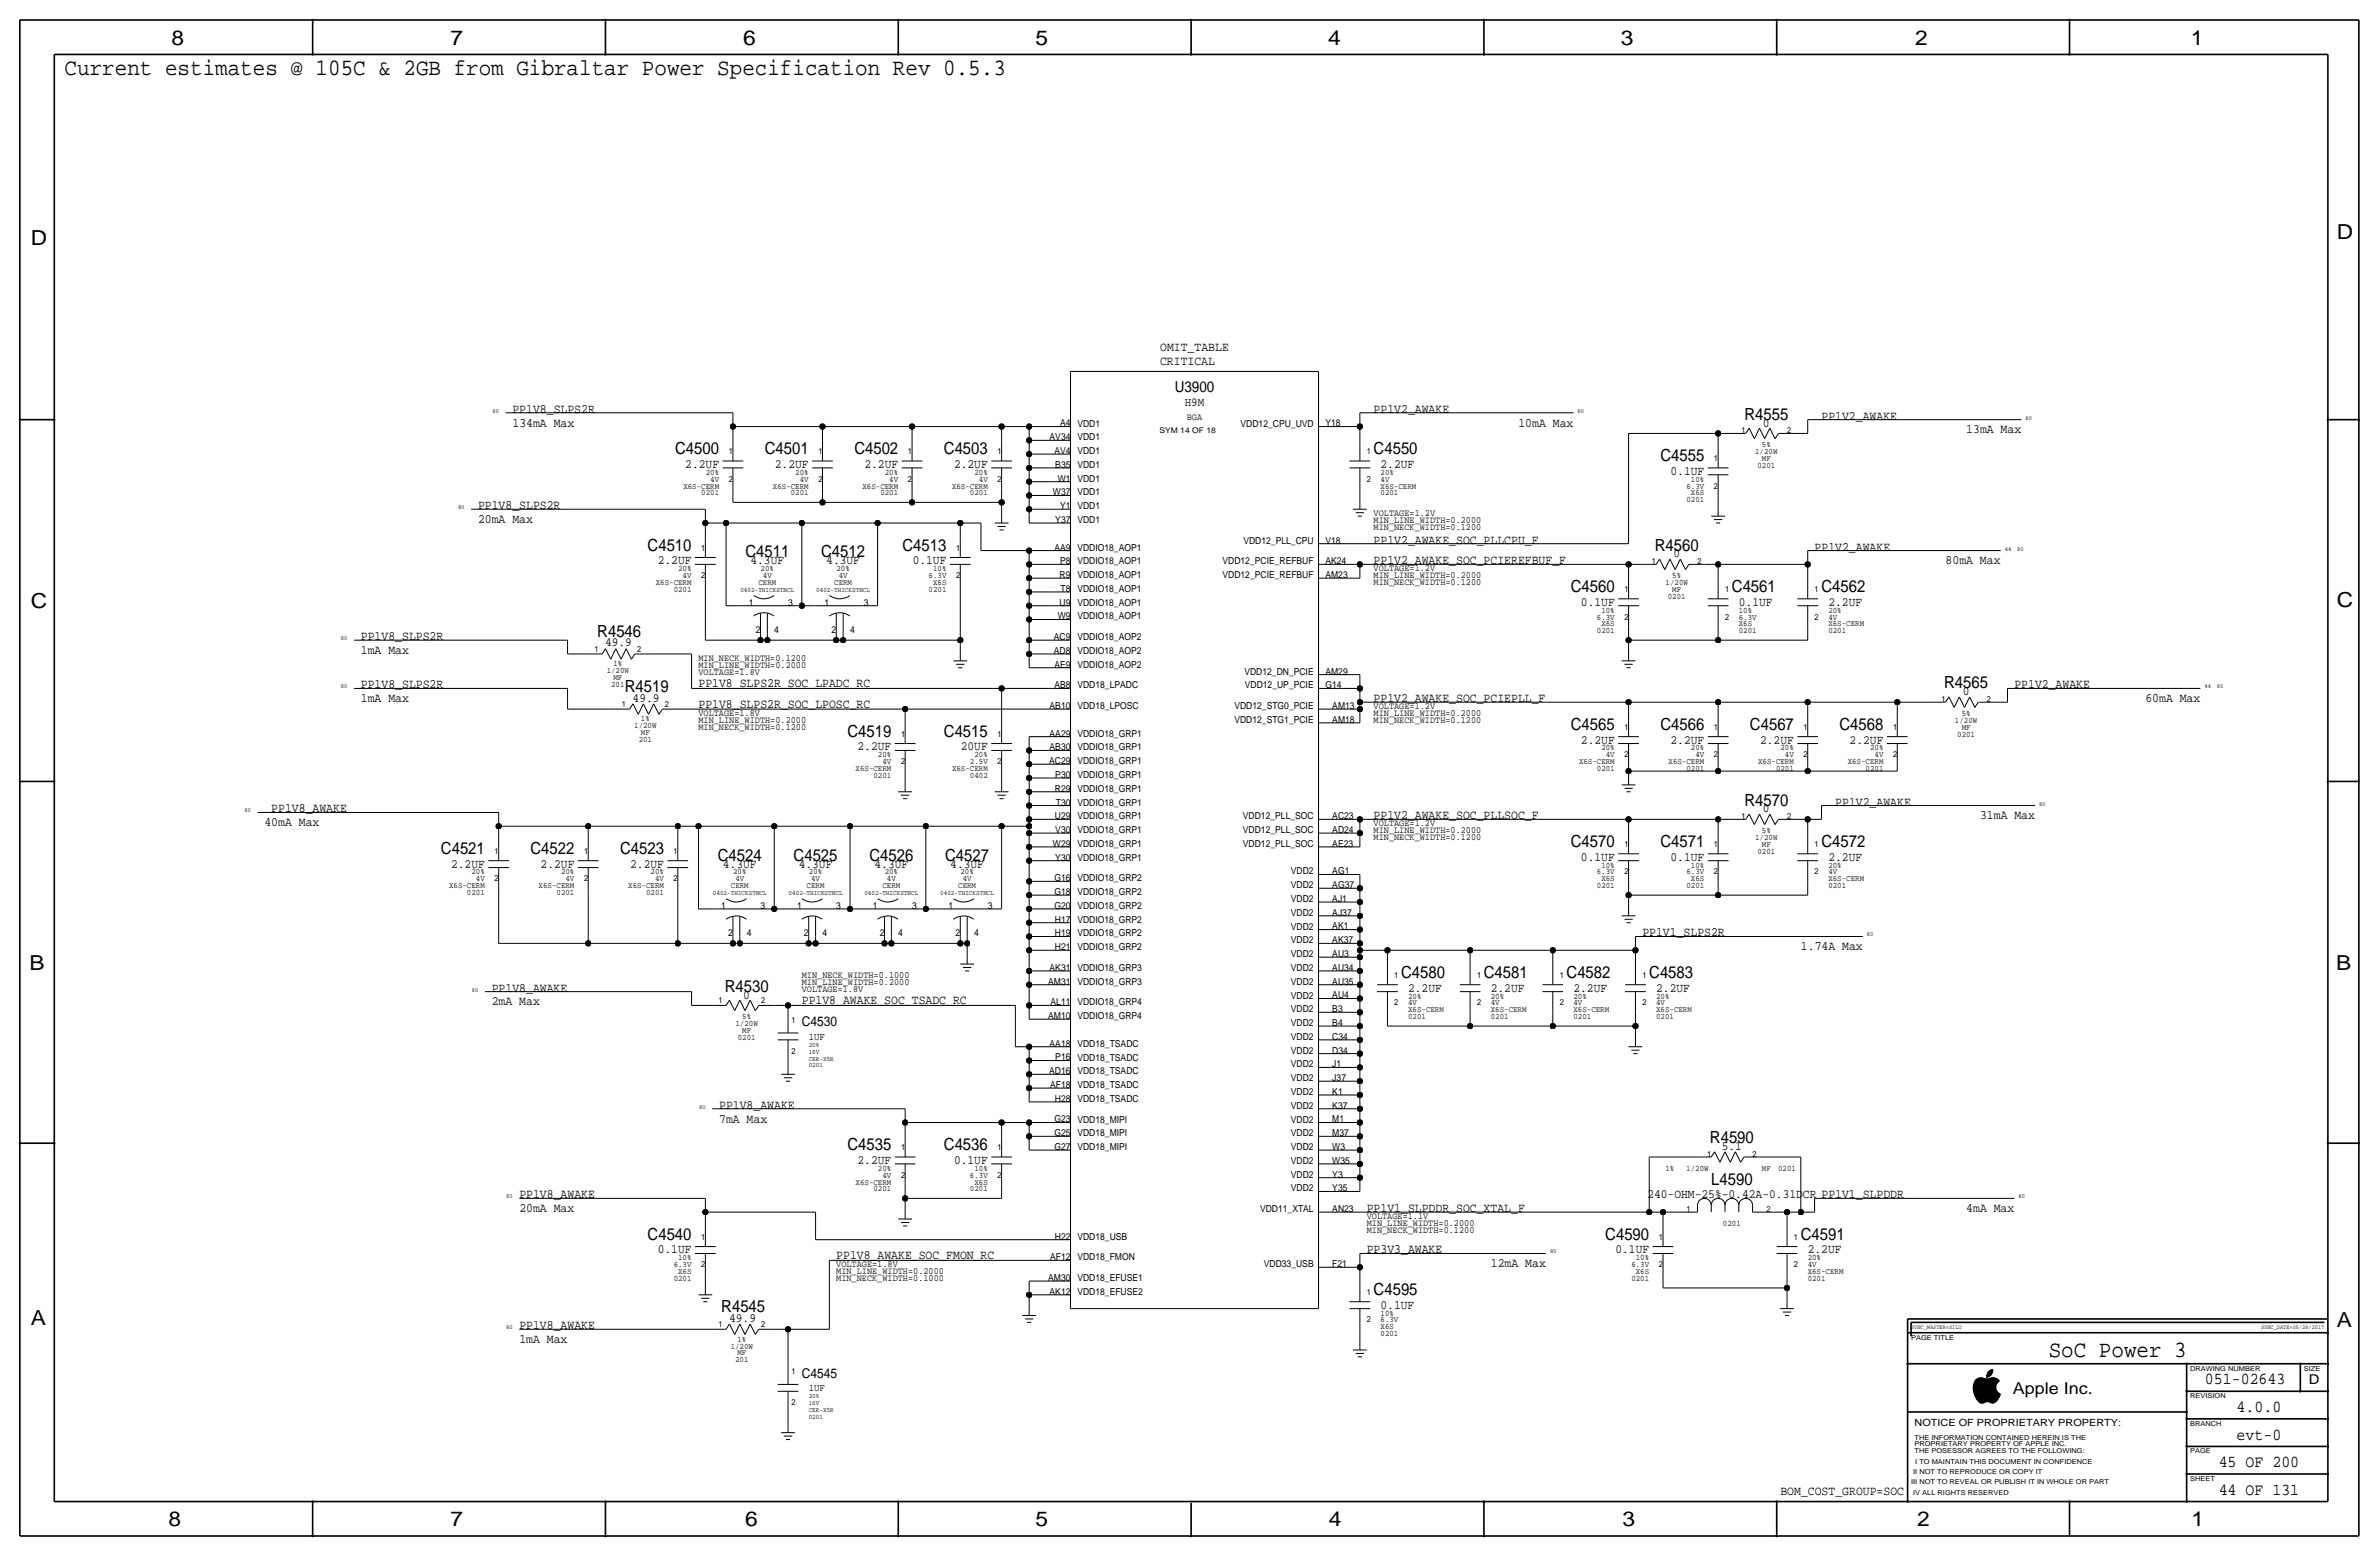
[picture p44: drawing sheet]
<svg xmlns="http://www.w3.org/2000/svg" width="877mm" height="574mm" viewBox="0 0 877 574" stroke-linecap="round" stroke-linejoin="round" font-family="sans-serif">
<defs><g id="words">
<g font-size="8.6">
<text x="23.8" y="27.7">Current estimates @ 105C &amp; 2GB from Gibraltar Power Specification Rev 0.5.3</text>
<text x="755.3" y="500.1">SoC Power 3</text>
</g>
<g font-size="7.6">
<text x="63.2" y="16.5">8</text>
<text x="166.1" y="16.5">7</text>
<text x="274" y="16.5">6</text>
<text x="381.7" y="16.5">5</text>
<text x="489.7" y="16.5">4</text>
<text x="597.6" y="16.5">3</text>
<text x="706.1" y="16.5">2</text>
<text x="807.7" y="16.5">1</text>
<text x="861.5" y="88.1">D</text>
<text x="11.4" y="90.4">D</text>
<text x="11.4" y="224.3">C</text>
<text x="861.5" y="223.8">C</text>
<text x="10.8" y="357.6">B</text>
<text x="861.3" y="357.4">B</text>
<text x="11.3" y="488.4">A</text>
<text x="861.5" y="489.2">A</text>
<text x="62.2" y="562.6">8</text>
<text x="166" y="562.6">7</text>
<text x="274.8" y="562.6">6</text>
<text x="381.7" y="562.6">5</text>
<text x="489.9" y="562.6">4</text>
<text x="598.1" y="562.6">3</text>
<text x="706.8" y="562.6">2</text>
<text x="807.9" y="562.6">1</text>
</g>
<g font-size="6.2">
<text x="643.1" y="154.7">R4555</text>
<text x="248.9" y="167.4">C4500</text>
<text x="281.9" y="167.4">C4501</text>
<text x="315" y="167.4">C4502</text>
<text x="348" y="167.4">C4503</text>
<text x="506.4" y="167.4">C4550</text>
<text x="612.1" y="169.9">C4555</text>
<text x="238.8" y="202.9">C4510</text>
<text x="332.7" y="202.9">C4513</text>
<text x="610.1" y="202.9">R4560</text>
<text x="274.8" y="205.5">C4511</text>
<text x="302.7" y="205.5">C4512</text>
<text x="579.1" y="218.2">C4560</text>
<text x="638.5" y="218.2">C4561</text>
<text x="671.5" y="218.2">C4562</text>
<text x="220.2" y="234.7">R4546</text>
<text x="230.4" y="255">R4519</text>
<text x="716.8" y="253.7">R4565</text>
<text x="579.1" y="269">C4565</text>
<text x="612.1" y="269">C4566</text>
<text x="645.2" y="269">C4567</text>
<text x="678.2" y="269">C4568</text>
<text x="312.4" y="271.5">C4519</text>
<text x="348" y="271.5">C4515</text>
<text x="643.1" y="296.9">R4570</text>
<text x="162.6" y="314.7">C4521</text>
<text x="195.6" y="314.7">C4522</text>
<text x="228.6" y="314.7">C4523</text>
<text x="264.6" y="317.2">C4524</text>
<text x="292.6" y="317.2">C4525</text>
<text x="320.5" y="317.2">C4526</text>
<text x="348.5" y="317.2">C4527</text>
<text x="579.1" y="312.2">C4570</text>
<text x="612.1" y="312.2">C4571</text>
<text x="671.5" y="312.2">C4572</text>
<text x="267.2" y="365.5">R4530</text>
<text x="516.6" y="360.4">C4580</text>
<text x="547.1" y="360.4">C4581</text>
<text x="577.5" y="360.4">C4582</text>
<text x="608" y="360.4">C4583</text>
<text x="312.4" y="423.9">C4535</text>
<text x="348" y="423.9">C4536</text>
<text x="630.4" y="421.4">R4590</text>
<text x="630.9" y="436.6">L4590</text>
<text x="238.8" y="456.9">C4540</text>
<text x="591.8" y="456.9">C4590</text>
<text x="663.9" y="456.9">C4591</text>
<text x="506.4" y="477.3">C4595</text>
<text x="265.9" y="483.6">R4545</text>
<text x="812.9" y="510.3">051-02643</text>
<text x="824.6" y="520.4">4.0.0</text>
<text x="824.6" y="530.6">evt-0</text>
<text x="818" y="540.8">45 OF 200</text>
<text x="818" y="550.9">44 OF 131</text>
</g>
<text font-size="6" x="742.1" y="513.9">Apple Inc.</text>
<text font-size="5.6" x="433.1" y="144.5">U3900</text>
<g font-size="5">
<text x="295.6" y="378.2">C4530</text>
<text x="295.6" y="507.7">C4545</text>
<text x="851.2" y="510.3">D</text>
</g>
<g font-size="4.7">
<text x="427.7" y="129.3">OMIT_TABLE</text>
<text x="427.7" y="134.4">CRITICAL</text>
<text x="188.9" y="152.1">PP1V8_SLPS2R</text>
<text x="506.4" y="152.1">PP1V2_AWAKE</text>
<text x="671.5" y="154.7">PP1V2_AWAKE</text>
<text x="188.9" y="157.2">134mA Max</text>
<text x="559.8" y="157.2">10mA Max</text>
<text x="650" y="157.2">0</text>
<text x="724.9" y="159.8">13mA Max</text>
<text x="252.7" y="172.5">2.2UF</text>
<text x="285.7" y="172.5">2.2UF</text>
<text x="318.7" y="172.5">2.2UF</text>
<text x="351.7" y="172.5">2.2UF</text>
<text x="509" y="172.5">2.2UF</text>
<text x="615.9" y="175">0.1UF</text>
<text x="176.2" y="187.7">PP1V8_SLPS2R</text>
<text x="176.2" y="192.8">20mA Max</text>
<text x="506.4" y="200.4">PP1V2_AWAKE_SOC_PLLCPU_F</text>
<text x="669" y="202.9">PP1V2_AWAKE</text>
<text x="242.5" y="208">2.2UF</text>
<text x="276.7" y="208">4.3UF</text>
<text x="304.6" y="208">4.3UF</text>
<text x="336.5" y="208">0.1UF</text>
<text x="506.4" y="208">PP1V2_AWAKE_SOC_PCIEREFBUF_F</text>
<text x="616.9" y="205.5">0</text>
<text x="717.3" y="208">80mA Max</text>
<text x="582.9" y="223.3">0.1UF</text>
<text x="641" y="223.3">0.1UF</text>
<text x="674.1" y="223.3">2.2UF</text>
<text x="133" y="236">PP1V8_SLPS2R</text>
<text x="223.1" y="238.3">49.9</text>
<text x="133" y="241">1mA Max</text>
<text x="133" y="253.7">PP1V8_SLPS2R</text>
<text x="257.5" y="253.2">PP1V8_SLPS2R_SOC_LPADC_RC</text>
<text x="723.6" y="256.3">0</text>
<text x="742.6" y="253.7">PP1V2_AWAKE</text>
<text x="133" y="258.8">1mA Max</text>
<text x="233.2" y="258.6">49.9</text>
<text x="257.5" y="260.9">PP1V8_SLPS2R_SOC_LPOSC_RC</text>
<text x="506.4" y="258.8">PP1V2_AWAKE_SOC_PCIEPLL_F</text>
<text x="790.9" y="258.8">60mA Max</text>
<text x="582.9" y="274.1">2.2UF</text>
<text x="615.9" y="274.1">2.2UF</text>
<text x="648.9" y="274.1">2.2UF</text>
<text x="681.9" y="274.1">2.2UF</text>
<text x="316.2" y="276.6">2.2UF</text>
<text x="354.2" y="276.6">20UF</text>
<text x="100" y="299.5">PP1V8_AWAKE</text>
<text x="650" y="299.5">0</text>
<text x="676.6" y="296.9">PP1V2_AWAKE</text>
<text x="97.5" y="304.5">40mA Max</text>
<text x="506.4" y="302">PP1V2_AWAKE_SOC_PLLSOC_F</text>
<text x="730" y="302">31mA Max</text>
<text x="582.9" y="317.2">0.1UF</text>
<text x="615.9" y="317.2">0.1UF</text>
<text x="674.1" y="317.2">2.2UF</text>
<text x="166.3" y="319.8">2.2UF</text>
<text x="199.3" y="319.8">2.2UF</text>
<text x="232.3" y="319.8">2.2UF</text>
<text x="266.5" y="319.8">4.3UF</text>
<text x="294.5" y="319.8">4.3UF</text>
<text x="322.4" y="319.8">4.3UF</text>
<text x="350.3" y="319.8">4.3UF</text>
<text x="605.5" y="345.2">PP1V1_SLPS2R</text>
<text x="664" y="350.3">1.74A Max</text>
<text x="181.3" y="365.5">PP1V8_AWAKE</text>
<text x="519.1" y="365.5">2.2UF</text>
<text x="549.6" y="365.5">2.2UF</text>
<text x="580.1" y="365.5">2.2UF</text>
<text x="610.6" y="365.5">2.2UF</text>
<text x="181.3" y="370.6">2mA Max</text>
<text x="274" y="368">0</text>
<text x="295.6" y="370.1">PP1V8_AWAKE_SOC_TSADC_RC</text>
<text x="265.1" y="413.8">7mA Max</text>
<text x="265.1" y="408.7">PP1V8_AWAKE</text>
<text x="634.8" y="423.9">5.1</text>
<text x="316.2" y="429">2.2UF</text>
<text x="351.7" y="429">0.1UF</text>
<text x="191.5" y="441.7">PP1V8_AWAKE</text>
<text x="607.3" y="441.7">240-OHM-25%-0.42A-0.31DCR</text>
<text x="671.5" y="441.7">PP1V1_SLPDDR</text>
<text x="191.5" y="446.8">20mA Max</text>
<text x="503.9" y="446.8">PP1V1_SLPDDR_SOC_XTAL_F</text>
<text x="724.9" y="446.8">4mA Max</text>
<text x="242.5" y="462">0.1UF</text>
<text x="308.3" y="464.1">PP1V8_AWAKE_SOC_FMON_RC</text>
<text x="503.9" y="462">PP3V3_AWAKE</text>
<text x="549.6" y="467.1">12mA Max</text>
<text x="595.6" y="462">0.1UF</text>
<text x="666.4" y="462">2.2UF</text>
<text x="509" y="482.3">0.1UF</text>
<text x="191.5" y="490">PP1V8_AWAKE</text>
<text x="268.8" y="487.2">49.9</text>
<text x="191.5" y="495">1mA Max</text>
<text x="656.4" y="550.9">BOM_COST_GROUP=SOC</text>
</g>
<text font-size="4.5" x="436.8" y="149.6">H9M</text>
<g font-size="3.8">
<text x="298.1" y="383.3">1UF</text>
<text x="298.1" y="512.8">1UF</text>
</g>
<text font-size="3.7" x="705.8" y="525.5">NOTICE OF PROPRIETARY PROPERTY:</text>
<g font-size="3.5">
<text x="437.5" y="154.7">BGA</text>
<text x="390.8" y="157.2">A4</text>
<text x="397.2" y="157.2">VDD1</text>
<text x="457.4" y="157.2">VDD12_CPU_UVD</text>
<text x="488.6" y="157.2">Y18</text>
<text x="387" y="162.2">AV34</text>
<text x="388.7" y="167.3">AV4</text>
<text x="397.2" y="162.3">VDD1</text>
<text x="397.2" y="167.4">VDD1</text>
<text x="389.1" y="172.4">B35</text>
<text x="397.2" y="172.5">VDD1</text>
<text x="389.9" y="177.5">W1</text>
<text x="397.2" y="177.5">VDD1</text>
<text x="388.2" y="182.6">W37</text>
<text x="397.2" y="182.6">VDD1</text>
<text x="390.8" y="187.6">Y1</text>
<text x="397.2" y="187.7">VDD1</text>
<text x="506.4" y="190.2">VOLTAGE=1.2V</text>
<text x="389.1" y="192.7">Y37</text>
<text x="397.2" y="192.8">VDD1</text>
<text x="506.4" y="195.3">MIN_NECK_WIDTH=0.1200</text>
<text x="506.4" y="192.8">MIN_LINE_WIDTH=0.2000</text>
<text x="388.7" y="202.9">AA9</text>
<text x="397.2" y="202.9">VDDIO18_AOP1</text>
<text x="458.4" y="200.4">VDD12_PLL_CPU</text>
<text x="488.6" y="200.4">V18</text>
<text x="390.8" y="208">P8</text>
<text x="397.2" y="208">VDDIO18_AOP1</text>
<text x="450.7" y="208">VDD12_PCIE_REFBUF</text>
<text x="488.6" y="208">AK24</text>
<text x="390.6" y="213.1">R9</text>
<text x="397.2" y="213.1">VDDIO18_AOP1</text>
<text x="450.7" y="213.1">VDD12_PCIE_REFBUF</text>
<text x="488.6" y="213.1">AM23</text>
<text x="506.4" y="215.6">MIN_NECK_WIDTH=0.1200</text>
<text x="506.4" y="210.6">VOLTAGE=1.2V</text>
<text x="506.4" y="213.1">MIN_LINE_WIDTH=0.2000</text>
<text x="391" y="218.2">T8</text>
<text x="397.2" y="218.2">VDDIO18_AOP1</text>
<text x="276.1" y="223.3">1</text>
<text x="290.5" y="223.3">3</text>
<text x="304" y="223.3">1</text>
<text x="318.5" y="223.3">3</text>
<text x="390.6" y="223.2">U9</text>
<text x="397.2" y="223.3">VDDIO18_AOP1</text>
<text x="278.6" y="233.4">2</text>
<text x="285.4" y="233.4">4</text>
<text x="306.6" y="233.4">2</text>
<text x="313.4" y="233.4">4</text>
<text x="389.9" y="228.3">W9</text>
<text x="397.2" y="228.3">VDDIO18_AOP1</text>
<text x="388.5" y="235.9">AC9</text>
<text x="397.2" y="236">VDDIO18_AOP2</text>
<text x="257.5" y="243.6">MIN_NECK_WIDTH=0.1200</text>
<text x="388.5" y="241">AD8</text>
<text x="397.2" y="241">VDDIO18_AOP2</text>
<text x="257.5" y="248.7">VOLTAGE=1.8V</text>
<text x="257.5" y="246.1">MIN_LINE_WIDTH=0.2000</text>
<text x="388.7" y="246.1">AE9</text>
<text x="397.2" y="246.1">VDDIO18_AOP2</text>
<text x="458.8" y="248.7">VDD12_DN_PCIE</text>
<text x="488.6" y="248.6">AM29</text>
<text x="388.7" y="253.7">AB8</text>
<text x="397.2" y="253.7">VDD18_LPADC</text>
<text x="458.9" y="253.7">VDD12_UP_PCIE</text>
<text x="488.6" y="253.7">G14</text>
<text x="257.5" y="263.9">VOLTAGE=1.8V</text>
<text x="387" y="261.3">AB10</text>
<text x="397.2" y="261.4">VDD18_LPOSC</text>
<text x="455.1" y="261.4">VDD12_STG0_PCIE</text>
<text x="491.2" y="261.3">AM13</text>
<text x="506.4" y="263.9">MIN_LINE_WIDTH=0.2000</text>
<text x="506.4" y="261.4">VOLTAGE=1.2V</text>
<text x="257.5" y="266.4">MIN_LINE_WIDTH=0.2000</text>
<text x="257.5" y="269">MIN_NECK_WIDTH=0.1200</text>
<text x="455.1" y="266.4">VDD12_STG1_PCIE</text>
<text x="491.2" y="266.4">AM18</text>
<text x="506.4" y="266.4">MIN_NECK_WIDTH=0.1200</text>
<text x="387" y="271.5">AA29</text>
<text x="397.2" y="271.5">VDDIO18_GRP1</text>
<text x="386.8" y="281.7">AC29</text>
<text x="387" y="276.6">AB30</text>
<text x="397.2" y="276.6">VDDIO18_GRP1</text>
<text x="397.2" y="281.7">VDDIO18_GRP1</text>
<text x="389.1" y="286.8">P30</text>
<text x="397.2" y="286.8">VDDIO18_GRP1</text>
<text x="388.9" y="291.8">R29</text>
<text x="397.2" y="291.9">VDDIO18_GRP1</text>
<text x="389.2" y="296.9">T30</text>
<text x="397.2" y="296.9">VDDIO18_GRP1</text>
<text x="388.9" y="302">U29</text>
<text x="397.2" y="302">VDDIO18_GRP1</text>
<text x="458.2" y="302">VDD12_PLL_SOC</text>
<text x="491.2" y="302">AC23</text>
<text x="506.4" y="304.5">VOLTAGE=1.2V</text>
<text x="389.1" y="307.1">V30</text>
<text x="397.2" y="307.1">VDDIO18_GRP1</text>
<text x="458.2" y="307.1">VDD12_PLL_SOC</text>
<text x="491.2" y="307.1">AD24</text>
<text x="506.4" y="309.6">MIN_NECK_WIDTH=0.1200</text>
<text x="506.4" y="307.1">MIN_LINE_WIDTH=0.2000</text>
<text x="388.2" y="312.2">W29</text>
<text x="389.1" y="317.2">Y30</text>
<text x="397.2" y="312.2">VDDIO18_GRP1</text>
<text x="397.2" y="317.2">VDDIO18_GRP1</text>
<text x="458.2" y="312.2">VDD12_PLL_SOC</text>
<text x="491.2" y="312.1">AE23</text>
<text x="475.9" y="322.3">VDD2</text>
<text x="491.2" y="322.3">AG1</text>
<text x="388.7" y="329.9">G18</text>
<text x="388.7" y="324.9">G16</text>
<text x="397.2" y="324.9">VDDIO18_GRP2</text>
<text x="397.2" y="329.9">VDDIO18_GRP2</text>
<text x="475.9" y="327.4">VDD2</text>
<text x="491.2" y="327.3">AG37</text>
<text x="265.9" y="335">1</text>
<text x="280.4" y="335">3</text>
<text x="293.9" y="335">1</text>
<text x="308.3" y="335">3</text>
<text x="321.8" y="335">1</text>
<text x="336.2" y="335">3</text>
<text x="349.7" y="335">1</text>
<text x="364.2" y="335">3</text>
<text x="388.7" y="335">G20</text>
<text x="397.2" y="335">VDDIO18_GRP2</text>
<text x="475.9" y="332.5">VDD2</text>
<text x="491.2" y="332.4">AJ1</text>
<text x="388.9" y="340.1">H17</text>
<text x="397.2" y="340.1">VDDIO18_GRP2</text>
<text x="475.9" y="337.6">VDD2</text>
<text x="491.2" y="337.5">AJ37</text>
<text x="268.5" y="345.2">2</text>
<text x="275.3" y="345.2">4</text>
<text x="296.4" y="345.2">2</text>
<text x="303.2" y="345.2">4</text>
<text x="324.3" y="345.2">2</text>
<text x="331.2" y="345.2">4</text>
<text x="352.3" y="345.2">2</text>
<text x="359.1" y="345.2">4</text>
<text x="388.9" y="345.2">H19</text>
<text x="397.2" y="345.2">VDDIO18_GRP2</text>
<text x="475.9" y="342.7">VDD2</text>
<text x="475.9" y="347.7">VDD2</text>
<text x="491.2" y="347.7">AK37</text>
<text x="491.2" y="342.6">AK1</text>
<text x="388.9" y="350.3">H21</text>
<text x="397.2" y="350.3">VDDIO18_GRP2</text>
<text x="475.9" y="352.8">VDD2</text>
<text x="491.2" y="352.8">AU3</text>
<text x="387" y="357.9">AK31</text>
<text x="397.2" y="357.9">VDDIO18_GRP3</text>
<text x="475.9" y="357.9">VDD2</text>
<text x="491.2" y="357.8">AU34</text>
<text x="295.6" y="360.4">MIN_NECK_WIDTH=0.1000</text>
<text x="295.6" y="363">MIN_LINE_WIDTH=0.2000</text>
<text x="295.6" y="365.5">VOLTAGE=1.8V</text>
<text x="386.4" y="363">AM31</text>
<text x="397.2" y="363">VDDIO18_GRP3</text>
<text x="475.9" y="363">VDD2</text>
<text x="491.2" y="362.9">AU35</text>
<text x="387.3" y="370.6">AL11</text>
<text x="397.2" y="370.6">VDDIO18_GRP4</text>
<text x="475.9" y="368.1">VDD2</text>
<text x="491.2" y="368">AU4</text>
<text x="386.4" y="375.7">AM10</text>
<text x="397.2" y="375.7">VDDIO18_GRP4</text>
<text x="475.9" y="373.1">VDD2</text>
<text x="491.2" y="373.1">B3</text>
<text x="475.9" y="383.3">VDD2</text>
<text x="475.9" y="378.2">VDD2</text>
<text x="491.2" y="383.2">C34</text>
<text x="491.2" y="378.2">B4</text>
<text x="387" y="385.8">AA18</text>
<text x="397.2" y="385.8">VDD18_TSADC</text>
<text x="475.9" y="388.4">VDD2</text>
<text x="491.2" y="388.3">D34</text>
<text x="386.8" y="396">AD16</text>
<text x="389.1" y="390.9">P16</text>
<text x="397.2" y="396">VDD18_TSADC</text>
<text x="397.2" y="390.9">VDD18_TSADC</text>
<text x="475.9" y="393.5">VDD2</text>
<text x="491.2" y="393.4">J1</text>
<text x="387.1" y="401">AF18</text>
<text x="397.2" y="401.1">VDD18_TSADC</text>
<text x="475.9" y="398.5">VDD2</text>
<text x="491.2" y="398.5">J37</text>
<text x="388.9" y="406.1">H28</text>
<text x="397.2" y="406.2">VDD18_TSADC</text>
<text x="475.9" y="403.6">VDD2</text>
<text x="491.2" y="403.6">K1</text>
<text x="388.7" y="413.7">G23</text>
<text x="397.2" y="413.8">VDD18_MIPI</text>
<text x="475.9" y="413.8">VDD2</text>
<text x="475.9" y="408.7">VDD2</text>
<text x="491.2" y="413.7">M1</text>
<text x="491.2" y="408.6">K37</text>
<text x="388.7" y="418.8">G25</text>
<text x="397.2" y="418.8">VDD18_MIPI</text>
<text x="475.9" y="418.9">VDD2</text>
<text x="491.2" y="418.8">M37</text>
<text x="388.7" y="423.9">G27</text>
<text x="397.2" y="423.9">VDD18_MIPI</text>
<text x="475.9" y="423.9">VDD2</text>
<text x="491.2" y="423.9">W3</text>
<text x="475.9" y="429">VDD2</text>
<text x="491.2" y="429">W35</text>
<text x="475.9" y="434.1">VDD2</text>
<text x="491.2" y="434.1">Y3</text>
<text x="475.9" y="439.2">VDD2</text>
<text x="491.2" y="439.1">Y35</text>
<text x="464.5" y="446.8">VDD11_XTAL</text>
<text x="491.2" y="446.8">AN23</text>
<text x="503.9" y="449.3">VOLTAGE=1.1V</text>
<text x="503.9" y="454.4">MIN_NECK_WIDTH=0.1200</text>
<text x="503.9" y="451.9">MIN_LINE_WIDTH=0.2000</text>
<text x="388.9" y="456.9">H22</text>
<text x="397.2" y="456.9">VDD18_USB</text>
<text x="308.3" y="467.1">VOLTAGE=1.8V</text>
<text x="387.1" y="464.5">AF12</text>
<text x="397.2" y="464.6">VDD18_FMON</text>
<text x="465.9" y="467.1">VDD33_USB</text>
<text x="491.2" y="467.1">F21</text>
<text x="308.3" y="472.2">MIN_NECK_WIDTH=0.1000</text>
<text x="308.3" y="469.6">MIN_LINE_WIDTH=0.2000</text>
<text x="386.4" y="472.2">AM30</text>
<text x="397.2" y="472.2">VDD18_EFUSE1</text>
<text x="387" y="477.2">AK12</text>
<text x="397.2" y="477.3">VDD18_EFUSE2</text>
</g>
<g font-size="3.1">
<text x="642.1" y="159.8">1</text>
<text x="658.8" y="159.8">2</text>
<text x="268.7" y="167.4">1</text>
<text x="301.7" y="167.4">1</text>
<text x="334.7" y="167.4">1</text>
<text x="367.7" y="167.4">1</text>
<text x="503.9" y="167.4">1</text>
<text x="647.1" y="167.4">1/20W</text>
<text x="649.6" y="164.8">5%</text>
<text x="631.9" y="169.9">1</text>
<text x="647.9" y="172.5">0201</text>
<text x="649.6" y="169.9">MF</text>
<text x="260.2" y="175">20%</text>
<text x="261.8" y="177.5">4V</text>
<text x="268.7" y="177.5">2</text>
<text x="293.2" y="175">20%</text>
<text x="294.8" y="177.5">4V</text>
<text x="301.7" y="177.5">2</text>
<text x="326.2" y="175">20%</text>
<text x="327.9" y="177.5">4V</text>
<text x="334.7" y="177.5">2</text>
<text x="359.2" y="175">20%</text>
<text x="360.9" y="177.5">4V</text>
<text x="367.7" y="177.5">2</text>
<text x="503.9" y="177.5">2</text>
<text x="509" y="175">20%</text>
<text x="509" y="177.5">4V</text>
<text x="623.4" y="177.5">10%</text>
<text x="251.9" y="180.1">X6S-CERM</text>
<text x="258.5" y="182.6">0201</text>
<text x="284.9" y="180.1">X6S-CERM</text>
<text x="291.5" y="182.6">0201</text>
<text x="318" y="180.1">X6S-CERM</text>
<text x="324.6" y="182.6">0201</text>
<text x="351" y="180.1">X6S-CERM</text>
<text x="357.6" y="182.6">0201</text>
<text x="509" y="182.6">0201</text>
<text x="509" y="180.1">X6S-CERM</text>
<text x="621.7" y="180.1">6.3V</text>
<text x="621.7" y="185.2">0201</text>
<text x="623.4" y="182.6">X6S</text>
<text x="631.9" y="180.1">2</text>
<text x="258.5" y="202.9">1</text>
<text x="352.5" y="202.9">1</text>
<text x="609" y="208">1</text>
<text x="625.8" y="208">2</text>
<text x="241.8" y="215.6">X6S-CERM</text>
<text x="250" y="210.6">20%</text>
<text x="251.7" y="213.1">4V</text>
<text x="258.5" y="213.1">2</text>
<text x="279.6" y="215.6">CERM</text>
<text x="280.4" y="210.6">20%</text>
<text x="281.3" y="213.1">4V</text>
<text x="307.5" y="215.6">CERM</text>
<text x="308.4" y="210.6">20%</text>
<text x="309.2" y="213.1">4V</text>
<text x="342.3" y="213.1">6.3V</text>
<text x="344" y="215.6">X6S</text>
<text x="344" y="210.6">10%</text>
<text x="352.5" y="213.1">2</text>
<text x="614.1" y="215.6">1/20W</text>
<text x="616.5" y="213.1">5%</text>
<text x="248.4" y="218.2">0201</text>
<text x="342.3" y="218.2">0201</text>
<text x="598.9" y="218.2">1</text>
<text x="614.9" y="220.7">0201</text>
<text x="616.5" y="218.2">MF</text>
<text x="636" y="218.2">1</text>
<text x="669" y="218.2">1</text>
<text x="590.4" y="225.8">10%</text>
<text x="641" y="225.8">10%</text>
<text x="674.1" y="225.8">20%</text>
<text x="588.7" y="228.3">6.3V</text>
<text x="588.7" y="233.4">0201</text>
<text x="590.4" y="230.9">X6S</text>
<text x="598.9" y="228.3">2</text>
<text x="636" y="228.3">2</text>
<text x="641" y="233.4">0201</text>
<text x="641" y="228.3">6.3V</text>
<text x="641" y="230.9">X6S</text>
<text x="669" y="228.3">2</text>
<text x="674.1" y="228.3">4V</text>
<text x="674.1" y="230.9">X6S-CERM</text>
<text x="674.1" y="233.4">0201</text>
<text x="219.1" y="240.3">1</text>
<text x="226.1" y="245.6">1%</text>
<text x="234.9" y="240.3">2</text>
<text x="223.7" y="248.2">1/20W</text>
<text x="226.1" y="250.7">MF</text>
<text x="225.3" y="253.2">201</text>
<text x="229.3" y="260.6">1</text>
<text x="245.1" y="260.6">2</text>
<text x="715.7" y="258.8">1</text>
<text x="723.2" y="263.9">5%</text>
<text x="732.5" y="258.8">2</text>
<text x="233.8" y="268.5">1/20W</text>
<text x="236.3" y="265.9">1%</text>
<text x="598.9" y="269">1</text>
<text x="631.9" y="269">1</text>
<text x="664.9" y="269">1</text>
<text x="697.9" y="269">1</text>
<text x="720.7" y="266.4">1/20W</text>
<text x="723.2" y="269">MF</text>
<text x="235.5" y="273.6">201</text>
<text x="236.3" y="271">MF</text>
<text x="332.2" y="271.5">1</text>
<text x="367.7" y="271.5">1</text>
<text x="721.6" y="271.5">0201</text>
<text x="323.7" y="279.1">20%</text>
<text x="325.3" y="281.7">4V</text>
<text x="332.2" y="281.7">2</text>
<text x="357.6" y="281.7">2.5V</text>
<text x="359.2" y="279.1">20%</text>
<text x="367.7" y="281.7">2</text>
<text x="582.1" y="281.7">X6S-CERM</text>
<text x="590.4" y="276.6">20%</text>
<text x="592" y="279.1">4V</text>
<text x="598.9" y="279.1">2</text>
<text x="615.1" y="281.7">X6S-CERM</text>
<text x="623.4" y="276.6">20%</text>
<text x="625" y="279.1">4V</text>
<text x="631.9" y="279.1">2</text>
<text x="648.2" y="281.7">X6S-CERM</text>
<text x="656.4" y="276.6">20%</text>
<text x="658.1" y="279.1">4V</text>
<text x="664.9" y="279.1">2</text>
<text x="681.2" y="281.7">X6S-CERM</text>
<text x="689.4" y="276.6">20%</text>
<text x="691.1" y="279.1">4V</text>
<text x="697.9" y="279.1">2</text>
<text x="315.4" y="284.2">X6S-CERM</text>
<text x="322" y="286.8">0201</text>
<text x="351" y="284.2">X6S-CERM</text>
<text x="357.6" y="286.8">0402</text>
<text x="588.7" y="284.2">0201</text>
<text x="621.7" y="284.2">0201</text>
<text x="654.8" y="284.2">0201</text>
<text x="687.8" y="284.2">0201</text>
<text x="642.1" y="302">1</text>
<text x="658.8" y="302">2</text>
<text x="647.1" y="309.6">1/20W</text>
<text x="649.6" y="307.1">5%</text>
<text x="182.3" y="314.7">1</text>
<text x="215.3" y="314.7">1</text>
<text x="248.4" y="314.7">1</text>
<text x="598.9" y="312.2">1</text>
<text x="631.9" y="312.2">1</text>
<text x="647.9" y="314.7">0201</text>
<text x="649.6" y="312.2">MF</text>
<text x="669" y="312.2">1</text>
<text x="173.8" y="322.3">20%</text>
<text x="206.8" y="322.3">20%</text>
<text x="239.9" y="322.3">20%</text>
<text x="270.3" y="322.3">20%</text>
<text x="298.2" y="322.3">20%</text>
<text x="326.2" y="322.3">20%</text>
<text x="354.1" y="322.3">20%</text>
<text x="588.7" y="322.3">6.3V</text>
<text x="590.4" y="319.8">10%</text>
<text x="598.9" y="322.3">2</text>
<text x="621.7" y="322.3">6.3V</text>
<text x="623.4" y="319.8">10%</text>
<text x="631.9" y="322.3">2</text>
<text x="669" y="322.3">2</text>
<text x="674.1" y="322.3">4V</text>
<text x="674.1" y="319.8">20%</text>
<text x="165.6" y="327.4">X6S-CERM</text>
<text x="172.2" y="329.9">0201</text>
<text x="175.5" y="324.9">4V</text>
<text x="182.3" y="324.9">2</text>
<text x="198.6" y="327.4">X6S-CERM</text>
<text x="205.2" y="329.9">0201</text>
<text x="208.5" y="324.9">4V</text>
<text x="215.3" y="324.9">2</text>
<text x="231.6" y="327.4">X6S-CERM</text>
<text x="238.2" y="329.9">0201</text>
<text x="241.5" y="324.9">4V</text>
<text x="248.4" y="324.9">2</text>
<text x="269.4" y="327.4">CERM</text>
<text x="271.1" y="324.9">4V</text>
<text x="297.4" y="327.4">CERM</text>
<text x="299" y="324.9">4V</text>
<text x="325.3" y="327.4">CERM</text>
<text x="327" y="324.9">4V</text>
<text x="353.3" y="327.4">CERM</text>
<text x="354.9" y="324.9">4V</text>
<text x="588.7" y="327.4">0201</text>
<text x="590.4" y="324.9">X6S</text>
<text x="621.7" y="327.4">0201</text>
<text x="623.4" y="324.9">X6S</text>
<text x="674.1" y="327.4">0201</text>
<text x="674.1" y="324.9">X6S-CERM</text>
<text x="514" y="360.4">1</text>
<text x="544.5" y="360.4">1</text>
<text x="575" y="360.4">1</text>
<text x="605.5" y="360.4">1</text>
<text x="264.9" y="369.8">1</text>
<text x="280.6" y="369.8">2</text>
<text x="514" y="370.6">2</text>
<text x="519.1" y="370.6">4V</text>
<text x="519.1" y="368">20%</text>
<text x="544.5" y="370.6">2</text>
<text x="549.6" y="370.6">4V</text>
<text x="549.6" y="368">20%</text>
<text x="575" y="370.6">2</text>
<text x="580.1" y="368">20%</text>
<text x="580.1" y="370.6">4V</text>
<text x="605.5" y="370.6">2</text>
<text x="610.6" y="368">20%</text>
<text x="610.6" y="370.6">4V</text>
<text x="273.6" y="375.7">5%</text>
<text x="291.8" y="376.9">1</text>
<text x="519.1" y="375.7">0201</text>
<text x="519.1" y="373.1">X6S-CERM</text>
<text x="549.6" y="375.7">0201</text>
<text x="549.6" y="373.1">X6S-CERM</text>
<text x="580.1" y="375.7">0201</text>
<text x="580.1" y="373.1">X6S-CERM</text>
<text x="610.6" y="373.1">X6S-CERM</text>
<text x="610.6" y="375.7">0201</text>
<text x="271.2" y="378.2">1/20W</text>
<text x="272" y="383.3">0201</text>
<text x="273.6" y="380.7">MF</text>
<text x="291.8" y="388.4">2</text>
<text x="332.2" y="423.9">1</text>
<text x="367.7" y="423.9">1</text>
<text x="323.7" y="431.5">20%</text>
<text x="359.2" y="431.5">10%</text>
<text x="614" y="431.5">1%</text>
<text x="621.7" y="431.5">1/20W</text>
<text x="629.4" y="426.5">1</text>
<text x="646.1" y="426.5">2</text>
<text x="649.6" y="431.5">MF</text>
<text x="655.5" y="431.5">0201</text>
<text x="315.4" y="436.6">X6S-CERM</text>
<text x="325.3" y="434.1">4V</text>
<text x="332.2" y="434.1">2</text>
<text x="357.6" y="434.1">6.3V</text>
<text x="359.2" y="436.6">X6S</text>
<text x="367.7" y="434.1">2</text>
<text x="322" y="439.2">0201</text>
<text x="357.6" y="439.2">0201</text>
<text x="621.7" y="446.8">1</text>
<text x="651.2" y="446.8">2</text>
<text x="635.2" y="451.9">0201</text>
<text x="258.5" y="456.9">1</text>
<text x="611.6" y="456.9">1</text>
<text x="661.4" y="456.9">1</text>
<text x="248.4" y="467.1">6.3V</text>
<text x="250" y="464.6">10%</text>
<text x="258.5" y="467.1">2</text>
<text x="601.4" y="467.1">6.3V</text>
<text x="603.1" y="464.6">10%</text>
<text x="611.6" y="467.1">2</text>
<text x="661.4" y="467.1">2</text>
<text x="666.4" y="467.1">4V</text>
<text x="666.4" y="464.6">20%</text>
<text x="248.4" y="472.2">0201</text>
<text x="250" y="469.6">X6S</text>
<text x="601.4" y="472.2">0201</text>
<text x="603.1" y="469.6">X6S</text>
<text x="666.4" y="469.6">X6S-CERM</text>
<text x="666.4" y="472.2">0201</text>
<text x="503.9" y="477.3">1</text>
<text x="509" y="484.9">10%</text>
<text x="264.9" y="489.2">1</text>
<text x="280.6" y="489.2">2</text>
<text x="503.9" y="487.4">2</text>
<text x="509" y="487.4">6.3V</text>
<text x="509" y="490">X6S</text>
<text x="269.4" y="497.1">1/20W</text>
<text x="271.9" y="494.5">1%</text>
<text x="509" y="492.5">0201</text>
<text x="271" y="502.2">201</text>
<text x="271.9" y="499.6">MF</text>
<text x="291.8" y="506.5">1</text>
<text x="291.8" y="517.9">2</text>
</g>
<text font-size="2.9" x="427.4" y="159.8">SYM 14 OF 18</text>
<g font-size="2.5">
<text x="272.9" y="218.2">0402-THICKSTNCL</text>
<text x="300.9" y="218.2">0402-THICKSTNCL</text>
<text x="262.8" y="329.9">0402-THICKSTNCL</text>
<text x="290.7" y="329.9">0402-THICKSTNCL</text>
<text x="318.7" y="329.9">0402-THICKSTNCL</text>
<text x="346.6" y="329.9">0402-THICKSTNCL</text>
<text x="298.1" y="385.8">20%</text>
<text x="298.1" y="388.4">16V</text>
<text x="298.1" y="390.9">CER-X5R</text>
<text x="298.1" y="393.4">0201</text>
<text x="704.5" y="493.8">PAGE TITLE</text>
<text x="807.4" y="505.2">DRAWING NUMBER</text>
<text x="849.3" y="505.2">SIZE</text>
<text x="298.1" y="515.4">20%</text>
<text x="807.4" y="515.4">REVISION</text>
<text x="298.1" y="520.4">CER-X5R</text>
<text x="298.1" y="517.9">16V</text>
<text x="298.1" y="523">0201</text>
<text x="807.4" y="525.5">BRANCH</text>
<text x="705.8" y="533.1">PROPRIETARY PROPERTY OF APPLE INC.</text>
<text x="705.8" y="530.6">THE INFORMATION CONTAINED HEREIN IS THE</text>
<text x="705.8" y="535.7">THE POSESSOR AGREES TO THE FOLLOWING:</text>
<text x="706.1" y="539.5">I TO MAINTAIN THIS DOCUMENT IN CONFIDENCE</text>
<text x="807.4" y="535.7">PAGE</text>
<text x="705.3" y="543.3">II NOT TO REPRODUCE OR COPY IT</text>
<text x="807.4" y="545.8">SHEET</text>
<text x="704.5" y="547.1">III NOT TO REVEAL OR PUBLISH IT IN WHOLE OR PART</text>
<text x="705.3" y="550.9">IV ALL RIGHTS RESERVED</text>
</g>
<g font-size="2.3">
<text x="181.6" y="152.1">80</text>
<text x="581.6" y="152.1">80</text>
<text x="746.7" y="154.7">80</text>
<text x="168.9" y="187.7">80</text>
<text x="739.1" y="202.9">44</text>
<text x="743.7" y="202.9">80</text>
<text x="125.7" y="236">80</text>
<text x="125.7" y="253.7">80</text>
<text x="812.7" y="253.7">44</text>
<text x="817.3" y="253.7">80</text>
<text x="90.1" y="299.5">80</text>
<text x="751.8" y="296.9">80</text>
<text x="688.3" y="345.2">80</text>
<text x="173.9" y="365.5">80</text>
<text x="257.8" y="408.7">80</text>
<text x="186.6" y="441.7">80</text>
<text x="744.2" y="441.7">80</text>
<text x="571.4" y="462">80</text>
<text x="186.6" y="490">80</text>
</g>
<g font-size="2.2">
<text x="704.5" y="490">SYNC_MASTER=SILU</text>
<text x="833.6" y="490">SYNC_DATE=05/26/2017</text>
</g>
</g></defs>
<g fill="none" stroke="#000" stroke-width=".37">
<path d="M394.7 136.9h91.4zM394.7 136.9v345.4zM486.1 136.9v345.4zM186.4 152.1h83.8zM270.2 152.1v5.1zM270.2 157.2h33zM270.2 157.2v5.1zM303.2 157.2h33zM303.2 157.2v5.1zM336.2 157.2h33.1zM336.2 157.2v5.1zM369.3 157.2h10.1z"/>
<path d="M369.3 157.2v5.1zM379.4 157.2h7.6zM379.4 157.2v5.1zM387 157.2h7.7zM486.1 157.2h7.6zM493.7 157.2h7.6zM501.3 152.1h78.8zM501.3 152.1v5.1zM501.3 157.2v5.1zM600.4 159.8h33zM600.4 159.8v40.6zM633.4 159.8h5.1z"/>
<path d="M633.4 159.8v5zM638.5 159.8h5.1zM644.9 157.8l1.9 3.9zM644.9 157.8l-1.3 2zM648.7 157.8l-1.9 3.9zM648.7 157.8l1.9 3.9zM652.5 157.8l-1.9 3.9zM652.5 157.8l1.9 3.9zM655.7 159.8h5.7zM655.7 159.8l-1.3 1.9zM661.4 159.8h5zM666.4 154.7h78.8z"/>
<path d="M666.4 154.7v5.1zM266.4 172.5h7.6zM266.4 169.9h7.6zM270.2 162.3v7.6zM270.2 172.5v7.6zM299.4 169.9h7.6zM299.4 172.5h7.6zM303.2 162.3v7.6zM303.2 172.5v7.6zM332.4 169.9h7.7zM332.4 172.5h7.7zM336.2 162.3v7.6z"/>
<path d="M336.2 172.5v7.6zM365.5 169.9h7.6zM365.5 172.5h7.6zM369.3 162.3v7.6zM369.3 172.5v7.6zM379.4 162.3h7.6zM379.4 167.4h7.6zM379.4 172.5h7.6zM379.4 162.3v5.1zM379.4 167.4v5.1zM379.4 172.5v5zM379.4 177.5h7.6z"/>
<path d="M379.4 177.5v5.1zM387 177.5h7.7zM387 162.3h7.7zM387 167.4h7.7zM387 172.5h7.7zM497.5 172.5h7.7zM497.5 169.9h7.7zM501.3 162.3v7.6zM501.3 172.5v7.6zM629.6 175h7.6zM629.6 172.5h7.6zM633.4 164.8v7.7z"/>
<path d="M633.4 175v7.6zM173.7 187.7h86.3zM260 187.7v5.1zM260 192.8v5.1zM260 192.8h7.7zM260 197.9v7.6zM267.7 192.8h27.9zM267.7 192.8v30.5zM270.2 180.1v5.1zM270.2 185.2h33zM295.6 192.8v30.5zM295.6 192.8h27.9z"/>
<path d="M303.2 185.2h33zM303.2 180.1v5.1zM323.5 192.8v30.5zM323.5 192.8h30.5zM336.2 185.2h33.1zM336.2 180.1v5.1zM354 192.8h7.6zM354 192.8v5.1zM354 197.9v7.6zM361.6 192.8v10.1zM366.7 192.8h5.1zM367.7 194.1h3.1z"/>
<path d="M368.5 195.3h1.5zM369.3 180.1v5.1zM369.3 185.2v5zM369.3 190.2v2.6zM379.4 182.6h7.6zM379.4 187.7h7.6zM379.4 192.8h7.6zM379.4 182.6v5.1zM379.4 187.7v5.1zM387 182.6h7.7zM387 187.7h7.7zM387 192.8h7.7z"/>
<path d="M498.8 187.7h5.1zM499.8 189h3.1zM500.6 190.2h1.5zM501.3 180.1v5.1zM501.3 185.2v2.5zM630.9 190.2h5.1zM631.9 191.5h3zM632.7 192.8h1.5zM633.4 182.6v5.1zM633.4 187.7v2.5zM256.2 205.5h7.7zM256.2 208h7.7z"/>
<path d="M260 215.6v20.4zM260 208v7.6zM277.9 219.5a6.4 6.4 0 0 0 7.5 0M305.8 219.5a6.4 6.4 0 0 0 7.5 0M350.2 205.5h7.6zM350.2 208h7.6zM354 215.6v20.4zM354 208v7.6zM361.6 202.9h17.8zM379.4 202.9h7.6zM379.4 202.9v5.1zM379.4 208h7.6z"/>
<path d="M379.4 208v5.1zM379.4 213.1h7.6zM379.4 213.1v5.1zM379.4 218.2h7.6zM379.4 218.2v5.1zM387 213.1h7.7zM387 208h7.7zM387 202.9h7.7zM387 218.2h7.7zM486.1 213.1h7.6zM486.1 200.4h7.6zM486.1 208h7.6z"/>
<path d="M493.7 200.4h106.7zM493.7 213.1h7.6zM493.7 208h7.6zM501.3 208v5.1zM501.3 208h99.1zM600.4 208v5.1zM600.4 213.1v7.6zM600.4 208h5.1zM605.5 208h5.1zM611.8 206.1l-1.2 1.9zM611.8 206.1l2 3.9zM615.6 206.1l-1.8 3.9z"/>
<path d="M615.6 206.1l2 3.9zM619.5 206.1l-1.9 3.9zM619.5 206.1l1.9 3.9zM622.7 208l-1.3 2zM622.7 208h5.6zM628.3 208h5.1zM633.4 208h33zM633.4 208v5.1zM633.4 213.1v7.6zM666.4 202.9h71.2zM666.4 202.9v5.1zM666.4 208v5.1z"/>
<path d="M666.4 213.1v7.6zM130.5 236h78.7zM209.2 236v5zM223.2 239.1l-1.3 1.9zM223.2 239.1l1.9 3.9zM227 239.1l-1.9 3.9zM227 239.1l2 3.9zM230.8 239.1l-1.8 3.9zM230.8 239.1l2 3.9zM260 236h20.4zM267.7 223.3h5zM272.7 223.3h17.8z"/>
<path d="M277.8 227.1a6.4 6.4 0 0 1 7.5 0M280.4 236h2.5zM280.4 233.4v2.6zM280.4 226.1v7.3zM282.9 236h25.4zM282.9 233.4v2.6zM282.9 226.1v7.3zM290.5 223.3h5.1zM295.6 223.3h5.1zM300.7 223.3h17.8zM305.8 227.1a6.4 6.4 0 0 1 7.5 0M308.3 233.4v2.6z"/>
<path d="M308.3 226.1v7.3zM308.3 236h2.5zM310.8 236h43.2zM310.8 233.4v2.6zM310.8 226.1v7.3zM318.5 223.3h5zM354 236v5zM379.4 223.3h7.6zM379.4 223.3v5zM379.4 228.3h7.6zM379.4 228.3v7.7zM379.4 236h7.6z"/>
<path d="M379.4 236v5zM387 236h7.7zM387 228.3h7.7zM387 223.3h7.7zM596.6 220.7h7.6zM596.6 223.3h7.6zM600.4 236h33zM600.4 230.9v5.1zM600.4 236v5zM600.4 223.3v7.6zM629.6 220.7h7.6zM629.6 223.3h7.6z"/>
<path d="M633.4 236h33zM633.4 230.9v5.1zM633.4 223.3v7.6zM662.6 223.3h7.7zM662.6 220.7h7.7zM666.4 230.9v5.1zM666.4 223.3v7.6zM130.5 253.7h78.7zM209.2 241h7.7zM209.2 253.7v7.7zM216.9 241h5zM233.4 259.4l-1.3 2z"/>
<path d="M233.4 259.4l1.9 3.9zM234 241l-1.2 2zM234 241h5.7zM237.2 259.4l-1.9 3.9zM237.2 259.4l1.9 3.9zM239.7 241h15.3zM241 259.4l-1.9 3.9zM241 259.4l1.9 3.9zM255 253.7h114.3zM255 241v12.7zM351.5 243.6h5.1zM352.5 244.9h3z"/>
<path d="M353.3 246.1h1.5zM354 241v2.6zM369.3 253.7v12.7zM369.3 253.7h17.7zM379.4 241h7.6zM379.4 241v5.1zM379.4 246.1h7.6zM387 241h7.7zM387 253.7h7.7zM387 246.1h7.7zM486.1 248.7h7.6zM486.1 253.7h7.6z"/>
<path d="M493.7 253.7h7.6zM493.7 248.7h7.6zM501.3 258.8v2.6zM501.3 253.7v5.1zM501.3 248.7v5zM501.3 258.8h99.1zM597.9 243.6h5zM598.9 244.9h3zM599.6 246.1h1.6zM600.4 258.8h33zM600.4 258.8v5.1zM600.4 241v2.6z"/>
<path d="M633.4 258.8h33zM633.4 258.8v5.1zM666.4 258.8h33.1zM666.4 258.8v5.1zM699.5 258.8h12.7zM699.5 258.8v5.1zM712.2 258.8h5zM718.5 256.9l1.9 3.9zM718.5 256.9l-1.3 1.9zM722.3 256.9l-1.9 3.9zM722.3 256.9l2 3.9zM726.1 256.9l2 3.9z"/>
<path d="M726.1 256.9l-1.8 3.9zM729.3 258.8h5.7zM729.3 258.8l-1.2 2zM735 258.8h5.1zM740.1 253.7h71.1zM740.1 253.7v5.1zM209.2 261.4h17.8zM227 261.4h5.1zM244.2 261.4l-1.3 1.9zM244.2 261.4h5.7zM249.9 261.4h83.8zM329.9 276.6h7.6z"/>
<path d="M329.9 274.1h7.6zM333.7 261.4v5zM333.7 266.4v7.7zM333.7 276.6v7.6zM333.7 261.4h53.3zM365.5 274.1h7.6zM365.5 276.6h7.6zM369.3 266.4v7.7zM369.3 276.6v7.6zM379.4 276.6v5.1zM379.4 271.5v5.1zM379.4 276.6h7.6z"/>
<path d="M379.4 271.5h7.6zM387 271.5h7.7zM387 276.6h7.7zM387 261.4h7.7zM486.1 266.4h7.6zM486.1 261.4h7.6zM493.7 266.4h7.6zM493.7 261.4h7.6zM501.3 261.4v5zM596.6 271.5h7.6zM596.6 274.1h7.6zM600.4 263.9v7.6z"/>
<path d="M600.4 274.1v7.6zM629.6 274.1h7.6zM629.6 271.5h7.6zM633.4 263.9v7.6zM633.4 274.1v7.6zM662.6 271.5h7.7zM662.6 274.1h7.7zM666.4 263.9v7.6zM666.4 274.1v7.6zM695.7 271.5h7.6zM695.7 274.1h7.6zM699.5 263.9v7.6z"/>
<path d="M699.5 274.1v7.6zM94.9 299.5h88.9zM183.8 299.5v5zM331.2 291.8h5zM332.2 293.1h3zM332.9 294.4h1.6zM333.7 284.2v5.1zM333.7 289.3v2.5zM366.7 291.8h5.1zM367.7 293.1h3.1zM368.5 294.4h1.5zM369.3 284.2v5.1z"/>
<path d="M369.3 289.3v2.5zM379.4 296.9v5.1zM379.4 291.8v5.1zM379.4 296.9h7.6zM379.4 286.8v5zM379.4 291.8h7.6zM379.4 281.7v5.1zM379.4 286.8h7.6zM379.4 281.7h7.6zM387 296.9h7.7zM387 286.8h7.7zM387 291.8h7.7z"/>
<path d="M387 281.7h7.7zM597.9 289.3h5zM598.9 290.6h3zM599.6 291.8h1.6zM600.4 284.2h33zM600.4 284.2v2.6zM600.4 281.7v2.5zM600.4 286.8v2.5zM633.4 284.2h33zM633.4 281.7v2.5zM666.4 284.2h33.1zM666.4 281.7v2.5z"/>
<path d="M671.5 296.9h78.8zM671.5 296.9v5.1zM699.5 281.7v2.5zM180 317.2h7.7zM180 319.8h7.7zM183.8 304.5v5.1zM183.8 304.5h33.1zM183.8 309.6v7.6zM183.8 319.8v7.6zM213.1 319.8h7.6zM213.1 317.2h7.6zM216.9 304.5h33z"/>
<path d="M216.9 304.5v5.1zM216.9 309.6v7.6zM216.9 319.8v7.6zM246.1 317.2h7.6zM246.1 319.8h7.6zM249.9 304.5h7.6zM249.9 304.5v5.1zM249.9 309.6v7.6zM249.9 319.8v7.6zM257.5 304.5v30.5zM257.5 304.5h27.9zM285.4 304.5v30.5z"/>
<path d="M285.4 304.5h28zM313.4 304.5v30.5zM313.4 304.5h27.9zM341.3 304.5v30.5zM341.3 304.5h28zM369.3 304.5v30.5zM369.3 304.5h10.1zM379.4 302v2.5zM379.4 304.5v2.6zM379.4 307.1h7.6zM379.4 307.1v5.1zM379.4 302h7.6z"/>
<path d="M379.4 312.2h7.6zM379.4 312.2v5zM379.4 317.2h7.6zM379.4 317.2v7.7zM387 312.2h7.7zM387 317.2h7.7zM387 307.1h7.7zM387 302h7.7zM486.1 307.1h7.6zM486.1 302h7.6zM486.1 312.2h7.6zM493.7 302h7.6z"/>
<path d="M493.7 307.1h7.6zM493.7 312.2h7.6zM501.3 302v5.1zM501.3 307.1v5.1zM501.3 302h99.1zM596.6 314.7h7.6zM596.6 317.2h7.6zM600.4 302h33zM600.4 302v5.1zM600.4 307.1v7.6zM600.4 317.2v7.7zM629.6 317.2h7.6z"/>
<path d="M629.6 314.7h7.6zM633.4 302v5.1zM633.4 307.1v7.6zM633.4 317.2v7.7zM633.4 302h5.1zM638.5 302h5.1zM644.9 300.1l1.9 3.8zM644.9 300.1l-1.3 1.9zM648.7 300.1l-1.9 3.8zM648.7 300.1l1.9 3.8zM652.5 300.1l-1.9 3.8zM652.5 300.1l1.9 3.8z"/>
<path d="M655.7 302h5.7zM655.7 302l-1.3 1.9zM661.4 302h5zM662.6 317.2h7.7zM662.6 314.7h7.7zM666.4 302v5.1zM666.4 307.1v7.6zM666.4 317.2v7.7zM666.4 302h5.1zM183.8 327.4v20.3zM216.9 327.4v20.3zM249.9 327.4v20.3z"/>
<path d="M257.5 335h5.1zM262.6 335h17.8zM267.7 338.8a6.4 6.4 0 0 1 7.5 0M267.7 331.3a6.4 6.4 0 0 0 7.5 0M270.2 337.8v7.4zM272.7 337.8v7.4zM280.4 335h5zM285.4 335h5.1zM290.5 335h17.8zM295.6 338.8a6.4 6.4 0 0 1 7.5 0M295.7 331.3a6.4 6.4 0 0 0 7.5 0M298.1 337.8v7.4z"/>
<path d="M300.7 337.8v7.4zM308.3 335h5.1zM313.4 335h5.1zM318.5 335h17.7zM323.5 338.8a6.4 6.4 0 0 1 7.6 0M323.6 331.3a6.4 6.4 0 0 0 7.5 0M326.1 337.8v7.4zM328.6 337.8v7.4zM336.2 335h5.1zM341.3 335h5.1zM346.4 335h17.8zM351.5 338.8a6.4 6.4 0 0 1 7.5 0"/>
<path d="M351.5 331.3a6.4 6.4 0 0 0 7.6 0M354 337.8v7.4zM356.6 337.8v7.4zM364.2 335h5.1zM379.4 324.9h7.6zM379.4 324.9v5zM379.4 329.9h7.6zM379.4 329.9v5.1zM379.4 335h7.6zM379.4 335v5.1zM387 324.9h7.7zM387 329.9h7.7z"/>
<path d="M387 335h7.7zM486.1 322.3h7.6zM486.1 327.4h7.6zM486.1 332.5h7.6zM486.1 337.6h7.6zM493.7 337.6h7.6zM493.7 332.5h7.6zM493.7 327.4h7.6zM493.7 322.3h7.6zM501.3 337.6v5zM501.3 332.5v5.1zM501.3 327.4v5.1z"/>
<path d="M501.3 322.3v5.1zM597.9 337.6h5zM598.9 338.8h3zM600.4 329.9h33zM600.4 324.9v5zM600.4 329.9v5.1zM600.4 335v2.6zM633.4 329.9h33zM633.4 324.9v5zM666.4 324.9v5zM183.8 347.7h33.1zM216.9 347.7h33z"/>
<path d="M249.9 347.7h20.3zM270.2 345.2v2.5zM270.2 347.7h2.5zM272.7 345.2v2.5zM272.7 347.7h25.4zM298.1 345.2v2.5zM298.1 347.7h2.6zM300.7 345.2v2.5zM300.7 347.7h25.4zM326.1 345.2v2.5zM326.1 347.7h2.5zM328.6 345.2v2.5z"/>
<path d="M328.6 347.7h25.4zM354 355.3h5.1zM354 345.2v2.5zM354 347.7h2.6zM355 356.6h3.1zM355.8 357.9h1.5zM356.6 345.2v2.5zM356.6 347.7v5.1zM356.6 352.8v2.5zM379.4 340.1h7.6zM379.4 340.1v5.1zM379.4 345.2h7.6z"/>
<path d="M379.4 345.2v5.1zM379.4 350.3h7.6zM379.4 350.3v7.6zM379.4 357.9h7.6zM379.4 357.9v5.1zM387 357.9h7.7zM387 350.3h7.7zM387 345.2h7.7zM387 340.1h7.7zM486.1 342.6h7.6zM486.1 347.7h7.6zM486.1 357.9h7.6z"/>
<path d="M486.1 352.8h7.6zM493.7 352.8h7.6zM493.7 347.7h7.6zM493.7 342.6h7.6zM493.7 357.9h7.6zM501.3 350.3h10.2zM501.3 347.7v2.6zM501.3 350.3v2.5zM501.3 352.8v5.1zM501.3 342.6v5.1zM501.3 357.9v5.1zM511.5 350.3v5z"/>
<path d="M511.5 355.3v7.7zM511.5 350.3h30.5zM542 350.3h30.5zM542 350.3v5zM542 355.3v7.7zM572.5 350.3v5zM572.5 355.3v7.7zM572.5 350.3h30.4zM599.6 340.1h1.6zM602.9 345.2h83.9zM602.9 345.2v5.1zM602.9 350.3v5z"/>
<path d="M602.9 355.3v7.7zM178.8 365.5h76.2zM255 365.5v5.1zM255 370.6h7.6zM262.6 370.6h5.1zM268.9 368.7l2 3.8zM268.9 368.7l-1.2 1.9zM272.7 368.7l-1.8 3.8zM272.7 368.7l2 3.8zM276.6 368.7l-1.9 3.8zM276.6 368.7l1.9 3.8zM279.8 370.6h5.6z"/>
<path d="M279.8 370.6l-1.3 1.9zM285.4 370.6h5.1zM290.5 370.6h83.8zM290.5 370.6v2.5zM290.5 373.1v7.6zM374.3 370.6v15.2zM379.4 363h7.6zM379.4 363v7.6zM379.4 370.6h7.6zM379.4 370.6v5.1zM379.4 375.7h7.6zM387 363h7.7z"/>
<path d="M387 370.6h7.7zM387 375.7h7.7zM486.1 363h7.6zM486.1 368h7.6zM486.1 373.1h7.6zM486.1 378.2h7.6zM493.7 363h7.6zM493.7 368h7.6zM493.7 373.1h7.6zM493.7 378.2h7.6zM501.3 363v5zM501.3 368v5.1z"/>
<path d="M501.3 373.1v5.1zM501.3 378.2v5.1zM507.7 365.5h7.6zM507.7 363h7.6zM511.5 373.1v5.1zM511.5 378.2h30.5zM511.5 365.5v7.6zM538.2 365.5h7.6zM538.2 363h7.6zM542 378.2h30.5zM542 373.1v5.1zM542 365.5v7.6z"/>
<path d="M568.7 365.5h7.6zM568.7 363h7.6zM572.5 373.1v5.1zM572.5 365.5v7.6zM572.5 378.2h30.4zM599.1 365.5h7.7zM599.1 363h7.7zM602.9 378.2v5.1zM602.9 373.1v5.1zM602.9 365.5v7.6zM286.7 383.3h7.6zM286.7 380.7h7.6z"/>
<path d="M288 396h5.1zM289 397.3h3zM289.8 398.5h1.5zM290.5 390.9v2.5zM290.5 383.3v7.6zM290.5 393.4v2.6zM374.3 385.8h5.1zM379.4 396h7.6zM379.4 390.9h7.6zM379.4 385.8h7.6zM379.4 396v5.1zM379.4 390.9v5.1z"/>
<path d="M379.4 385.8v5.1zM387 396h7.7zM387 390.9h7.7zM387 385.8h7.7zM486.1 383.3h7.6zM486.1 388.4h7.6zM486.1 393.4h7.6zM486.1 398.5h7.6zM493.7 383.3h7.6zM493.7 388.4h7.6zM493.7 393.4h7.6zM493.7 398.5h7.6z"/>
<path d="M501.3 383.3v5.1zM501.3 388.4v5zM501.3 393.4v5.1zM501.3 398.5v5.1zM600.4 385.8h5.1zM601.4 387.1h3.1zM602.2 388.4h1.5zM602.9 383.3v2.5zM262.6 408.7h71.1zM333.7 408.7v5.1zM333.7 413.8h35.6zM333.7 413.8v5z"/>
<path d="M333.7 418.8v7.7zM369.3 413.8h10.1zM369.3 413.8v5zM369.3 418.8v7.7zM379.4 413.8h7.6zM379.4 401.1h7.6zM379.4 413.8v5zM379.4 418.8v5.1zM379.4 418.8h7.6zM379.4 406.1h7.6zM379.4 401.1v5zM387 401.1h7.7z"/>
<path d="M387 413.8h7.7zM387 418.8h7.7zM387 406.1h7.7zM486.1 403.6h7.6zM486.1 413.8h7.6zM486.1 408.7h7.6zM486.1 418.8h7.6zM493.7 403.6h7.6zM493.7 408.7h7.6zM493.7 413.8h7.6zM493.7 418.8h7.6zM501.3 403.6v5.1z"/>
<path d="M501.3 408.7v5.1zM501.3 413.8v5zM501.3 418.8v5.1zM329.9 429h7.6zM329.9 426.5h7.6zM333.7 436.6v5.1zM333.7 429v7.6zM365.5 426.5h7.6zM365.5 429h7.6zM369.3 436.6v5.1zM369.3 429v7.6zM379.4 423.9h7.6z"/>
<path d="M387 423.9h7.7zM486.1 423.9h7.6zM486.1 429h7.6zM486.1 439.2h7.6zM486.1 434.1h7.6zM493.7 423.9h7.6zM493.7 429h7.6zM493.7 434.1h7.6zM493.7 439.2h7.6zM501.3 423.9v5.1zM501.3 429v5.1zM501.3 434.1v5.1z"/>
<path d="M608 426.5h17.8zM608 426.5v20.3zM625.8 426.5h5.1zM632.2 424.5l1.9 3.9zM632.2 424.5l-1.3 2zM636 424.5l-1.9 3.9zM636 424.5l1.9 3.9zM639.8 424.5l-1.9 3.9zM639.8 424.5l1.9 3.9zM643 426.5h5.7zM643 426.5l-1.3 1.9zM648.7 426.5h15.2z"/>
<path d="M663.9 426.5v20.3zM191.5 441.7h68.5zM256.2 459.5h7.7zM260 441.7v5.1zM260 446.8h40.7zM260 446.8v5.1zM260 451.9v7.6zM300.7 446.8v10.1zM300.7 456.9h86.3zM331.2 449.3h5zM332.2 450.6h3zM332.9 451.9h1.6z"/>
<path d="M333.7 441.7h35.6zM333.7 441.7v5.1zM333.7 446.8v2.5zM387 456.9h7.7zM486.1 446.8h7.6zM493.7 446.8h114.3zM608 446.8h5.1zM609.3 459.5h7.6zM613.1 446.8h5.1zM613.1 446.8v5.1zM613.1 451.9v7.6zM618.2 446.8h7.6z"/>
<path d="M625.8 444.2v2.6zM625.8 444.2a2.54 2.54 0 0 1 2.5-2.5 2.54 2.54 0 0 1 2.6 2.5 2.54 2.54 0 0 1 2.5-2.5 2.54 2.54 0 0 1 2.6 2.5 2.54 2.54 0 0 1 2.5-2.5 2.54 2.54 0 0 1 2.5 2.5 2.54 2.54 0 0 1 2.6-2.5 2.54 2.54 0 0 1 2.5 2.5M630.9 444.2v2.6zM636 444.2v2.6zM641 444.2v2.6zM646.1 446.8h7.6zM646.1 444.2v2.6zM653.7 446.8h5.1zM655 459.5h7.6zM658.8 446.8h5.1zM658.8 446.8v5.1zM658.8 451.9v7.6z"/>
<path d="M663.9 446.8h5.1zM669 441.7h73.6zM669 441.7v5.1zM256.2 462h7.7zM257.5 477.3h5.1zM258.5 478.5h3.1zM259.3 479.8h1.5zM260 469.6v5.1zM260 474.7v2.6zM260 462v7.6zM305.8 464.6h81.2zM305.8 464.6v25.4z"/>
<path d="M379.4 472.2h7.6zM379.4 477.3h7.6zM379.4 472.2v5.1zM379.4 477.3v5zM387 477.3h7.7zM387 472.2h7.7zM387 464.6h7.7zM486.1 467.1h7.6zM493.7 467.1h7.6zM497.5 479.8h7.7zM501.3 462v5.1zM501.3 467.1v5.1z"/>
<path d="M501.3 472.2v7.6zM501.3 462h68.6zM609.3 462h7.6zM613.1 474.7h45.7zM613.1 469.6v5.1zM613.1 462v7.6zM655 462h7.6zM658.8 474.7v5.1zM658.8 469.6v5.1zM658.8 479.8v2.5zM658.8 462v7.6zM191.5 490h71.1z"/>
<path d="M262.6 490h5.1zM268.9 488l2 3.9zM268.9 488l-1.2 2zM272.7 488l-1.8 3.9zM272.7 488l2 3.9zM276.6 488l-1.9 3.9zM276.6 488l1.9 3.9zM279.8 490h5.6zM279.8 490l-1.3 1.9zM285.4 490h5.1zM290.5 490h15.3zM290.5 490v12.7z"/>
<path d="M376.9 484.9h5.1zM377.9 486.2h3zM378.7 487.4h1.5zM379.4 482.3v2.6zM394.7 482.3h91.4zM497.5 482.3h7.7zM498.8 497.6h5.1zM499.8 498.9h3.1zM501.3 490v5zM501.3 495v2.6zM501.3 482.3v7.7zM656.3 482.3h5.1z"/>
<path d="M657.3 483.6h3zM658.1 484.9h1.5zM286.7 512.8h7.6zM286.7 510.3h7.6zM290.5 502.7v7.6zM290.5 512.8v7.6zM500.6 500.1h1.5zM727.5 512.2h8.4zM727.5 512.3h8.4zM727.5 512.4h8.5zM727.5 511.2h8.2zM727.5 511.3h8.2z"/>
<path d="M727.5 511.5h8.2zM727.5 511.4h8.2zM727.5 512h8.3zM727.5 512.1h8.3zM727.5 511.7h8.3zM727.5 511.8h8.3zM727.5 511.6h8.3zM727.5 511.9h8.3zM727.5 511.1h8.3zM727.6 512.8h8.6zM727.6 510.8h8.2zM727.6 511h8.2z"/>
<path d="M727.6 510.9h8.2zM727.6 510.7h8.2zM727.6 512.5h8.4zM727.6 512.6h8.4zM727.6 512.7h8.5zM727.6 512.9h8.6zM727.6 510.6h8.3zM727.6 510.5h8.3zM727.6 513h8.7zM727.6 513.1h8.8zM727.7 513.2h8.8zM727.7 510.2h8.3z"/>
<path d="M727.7 510.4h8.2zM727.7 510.3h8.3zM727.7 513.4h9.1zM727.7 513.3h9zM727.7 510.1h8.3zM727.8 509.9h8.4zM727.8 513.5h9.1zM727.8 510h8.3zM727.8 513.6h9.2zM727.8 513.8h9.6zM727.8 509.8h8.5zM727.8 513.7h9.4z"/>
<path d="M727.9 513.9h9.5zM727.9 509.7h8.4zM727.9 509.6h8.5zM727.9 514.1h9.5zM727.9 514h9.5zM728 514.2h9.4zM728 509.5h8.5zM728 509.4h8.6zM728 509.3h8.7zM728 514.4h9.3zM728.1 509.2h8.8zM728.1 514.5h9.2z"/>
<path d="M728.1 514.6h9.1zM728.1 509.1h8.9zM728.2 514.7h9zM728.2 509h8.8zM728.2 514.8h9zM728.3 514.9h8.8zM728.3 508.9h8.7zM728.3 515h8.8zM728.3 508.8h8.6zM728.3 515.1h8.7zM728.4 508.7h8.4zM728.4 515.2h8.6z"/>
<path d="M728.5 515.3h8.4zM728.5 515.4h8.4zM728.5 508.6h8.2zM728.6 515.5h8.2zM728.6 508.5h7.9zM728.7 515.6h8zM728.7 515.7h8zM728.7 508.4h7.7zM728.8 515.8h7.7zM728.9 515.9h7.6zM728.9 508.3h3.1zM728.9 516h7.5z"/>
<path d="M729 508.2h2.6zM729 516.1h7.3zM729.1 516.2h7.1zM729.2 516.3h6.9zM729.2 508.1a4.7 4.7 0 0 0-1.2 6.3l1.8 2.6 .8 .2 1-.3M729.3 508.1h2.1zM729.3 516.4h6.7zM729.4 516.5h6.5zM729.5 516.6h6.3zM729.6 516.7h2.5zM729.6 507.9h1.4zM729.7 516.8h2.1z"/>
<path d="M729.8 516.9h1.9zM729.9 517h1.6zM730.2 517.1h1zM732.4 507.5h.6zM732.4 507.6h.4zM732.4 507.4h.8zM732.4 507.3h1zM732.4 507.1h1.3zM732.4 507h1.4zM732.4 507.2h1.2zM732.5 506.9h1.4zM732.5 506.8h1.5z"/>
<path d="M732.5 506.6h1.7zM732.5 506.7h1.6zM732.6 506.5h1.7zM732.6 506.4h1.7zM732.7 506.3h1.7zM732.7 506.2h1.7zM732.8 506.1h1.7zM732.8 506h1.7zM732.9 505.9h1.6zM733 505.8h1.6zM733.1 505.7h1.5zM733.1 508.3h3.1z"/>
<path d="M733.2 505.6h1.4zM733.2 516.7h2.5zM733.3 505.5h1.4zM733.4 508.2h2.6zM733.4 505.4h1.3zM733.6 505.3h1.1zM733.6 516.8h2zM733.6 508.1a2.99 2.99 0 0 1 3.5 1 2.71 2.71 0 0 0-1.3 2.5 2.71 2.71 0 0 0 1.7 2.3 3.5 3.5 0 0 1-3.1 3.2l-1.6-.4-1.1 .2M733.7 508.1h2.1zM733.7 508.1l-1.3 .2-1.9-.4-1.3 .2M733.7 505.2h1zM733.8 516.9h1.7z"/>
<path d="M733.9 505.1h.8zM733.9 507.9h1.6zM734 517h1.3zM734.1 505h.6zM734.3 507.8h.8zM734.3 504.9h.4zM734.3 517.1h.7zM734.7 504.7a2.81 2.81 0 0 0-2.3 3 2.71 2.71 0 0 0 2.3-2.9M288 528.1h5.1zM289 529.3h3zM289.8 530.6h1.5zM290.5 520.4v5.1z"/>
<path d="M290.5 525.5v2.6z"/>
</g>
<g fill="none" stroke="#000" stroke-width=".6" stroke-linecap="butt">
<path d="M7.3 7.4v558.8zM7.3 7.4h862.3zM115.3 7.4v12.7zM223.2 7.4v12.7zM331.2 7.4v12.7zM439.1 7.4v12.7zM547.1 7.4v12.7zM655 7.4v12.7zM763 7.4v12.7zM869.6 7.4v558.8zM20 20.1v533.4zM20 20.1h838.2z"/>
<path d="M858.2 20.1v533.4zM7.3 154.7h12.7zM858.2 154.7h11.4zM7.3 288h12.7zM858.2 288h11.4zM7.3 421.4h12.7zM858.2 421.4h11.4zM703.3 486.2h154.9zM703.3 486.2v5zM703.3 491.2v62.3zM703.3 491.2h154.9zM704.5 487.4v5.1z"/>
<path d="M704.5 487.4h152.4zM703.3 502.7h154.9zM806.1 502.7v50.8zM806.1 512.8h52.1zM848.1 502.7v10.1zM703.3 520.4h102.8zM806.1 533.1h52.1zM806.1 523h52.1zM20 553.5h838.2zM115.3 553.5v12.7zM223.2 553.5v12.7zM331.2 553.5v12.7z"/>
<path d="M439.1 554v12.2zM547.1 553.5v12.7zM655 553.5v12.7zM763 553.5v12.7zM806.1 543.3h52.1zM7.3 566.2h862.3z"/>
</g>
<g fill="#000" stroke="#000" stroke-width=".37">
<path d="M115.1 7.2h.4v.3h-.4zM115.1 19.9h.4v.3h-.4zM223 7.2h.4v.3h-.4zM223 19.9h.4v.3h-.4zM331 19.9h.4v.3h-.4zM331 7.2h.4v.3h-.4zM438.9 7.2h.4v.3h-.4zM438.9 19.9h.4v.3h-.4zM546.9 7.2h.4v.3h-.4zM546.9 19.9h.4v.3h-.4zM654.8 19.9h.4v.3h-.4zM654.8 7.2h.4v.3h-.4z"/>
<path d="M762.8 19.9h.4v.3h-.4zM762.8 7.2h.4v.3h-.4zM7.1 154.5h.4v.4h-.4zM19.8 154.5h.4v.4h-.4zM858 154.5h.4v.4h-.4zM869.5 154.5h.3v.4h-.3zM7.1 287.9h.4v.3h-.4zM19.8 287.9h.4v.3h-.4zM858 287.9h.4v.3h-.4zM869.5 287.9h.3v.3h-.3zM7.1 421.2h.4v.4h-.4zM19.8 421.2h.4v.4h-.4z"/>
<path d="M858 421.2h.4v.4h-.4zM869.5 421.2h.3v.4h-.3zM858 491.1h.4v.3h-.4zM703.1 502.5h.4v.3h-.4zM806 502.5h.3v.3h-.3zM806 512.7h.3v.3h-.3zM847.9 512.7h.3v.3h-.3zM847.9 502.5h.3v.3h-.3zM858 502.5h.4v.3h-.4zM858 512.7h.4v.3h-.4zM806 520.3h.3v.3h-.3zM806 522.8h.3v.4h-.3z"/>
<path d="M806 533h.3v.3h-.3zM858 522.8h.4v.4h-.4zM858 533h.4v.3h-.4zM115.1 553.3h.4v.3h-.4zM223 553.3h.4v.3h-.4zM331 553.3h.4v.3h-.4zM546.9 553.3h.4v.3h-.4zM654.8 553.3h.4v.3h-.4zM703.1 553.3h.4v.3h-.4zM762.8 553.3h.4v.3h-.4zM806 543.1h.3v.4h-.3zM806 553.3h.3v.3h-.3z"/>
<path d="M858 543.1h.4v.4h-.4zM115.1 566h.4v.3h-.4zM223 566h.4v.3h-.4zM331 566h.4v.3h-.4zM438.9 566h.4v.3h-.4zM546.9 566h.4v.3h-.4zM654.8 566h.4v.3h-.4z"/>
<circle cx="270.2" cy="157.2" r="1.02"/>
<circle cx="303.2" cy="157.2" r="1.02"/>
<circle cx="336.2" cy="157.2" r="1.02"/>
<circle cx="369.3" cy="157.2" r="1.02"/>
<circle cx="379.4" cy="157.2" r="1.02"/>
<circle cx="501.3" cy="157.2" r="1.02"/>
<circle cx="633.4" cy="159.8" r="1.02"/>
<circle cx="379.4" cy="162.3" r="1.02"/>
<circle cx="379.4" cy="167.4" r="1.02"/>
<circle cx="379.4" cy="177.5" r="1.02"/>
<circle cx="379.4" cy="172.5" r="1.02"/>
<circle cx="260" cy="192.8" r="1.02"/>
<circle cx="267.7" cy="192.8" r="1.02"/>
<circle cx="295.6" cy="192.8" r="1.02"/>
<circle cx="303.2" cy="185.2" r="1.02"/>
<circle cx="323.5" cy="192.8" r="1.02"/>
<circle cx="336.2" cy="185.2" r="1.02"/>
<circle cx="354" cy="192.8" r="1.02"/>
<circle cx="369.3" cy="185.2" r="1.02"/>
<circle cx="379.4" cy="182.6" r="1.02"/>
<circle cx="379.4" cy="187.7" r="1.02"/>
<circle cx="379.4" cy="218.2" r="1.02"/>
<circle cx="379.4" cy="208" r="1.02"/>
<circle cx="379.4" cy="202.9" r="1.02"/>
<circle cx="379.4" cy="213.1" r="1.02"/>
<circle cx="501.3" cy="208" r="1.02"/>
<circle cx="600.4" cy="208" r="1.02"/>
<circle cx="633.4" cy="208" r="1.02"/>
<circle cx="666.4" cy="208" r="1.02"/>
<circle cx="280.4" cy="236" r="1.02"/>
<circle cx="282.9" cy="236" r="1.02"/>
<circle cx="295.6" cy="223.3" r="1.02"/>
<circle cx="308.3" cy="236" r="1.02"/>
<circle cx="310.8" cy="236" r="1.02"/>
<circle cx="354" cy="236" r="1.02"/>
<circle cx="379.4" cy="223.3" r="1.02"/>
<circle cx="379.4" cy="228.3" r="1.02"/>
<circle cx="379.4" cy="236" r="1.02"/>
<circle cx="600.4" cy="236" r="1.02"/>
<circle cx="633.4" cy="236" r="1.02"/>
<circle cx="369.3" cy="253.7" r="1.02"/>
<circle cx="379.4" cy="241" r="1.02"/>
<circle cx="501.3" cy="253.7" r="1.02"/>
<circle cx="501.3" cy="258.8" r="1.02"/>
<circle cx="600.4" cy="258.8" r="1.02"/>
<circle cx="633.4" cy="258.8" r="1.02"/>
<circle cx="666.4" cy="258.8" r="1.02"/>
<circle cx="699.5" cy="258.8" r="1.02"/>
<circle cx="333.7" cy="261.4" r="1.02"/>
<circle cx="379.4" cy="276.6" r="1.02"/>
<circle cx="501.3" cy="261.4" r="1.02"/>
<circle cx="379.4" cy="286.8" r="1.02"/>
<circle cx="379.4" cy="291.8" r="1.02"/>
<circle cx="379.4" cy="296.9" r="1.02"/>
<circle cx="379.4" cy="281.7" r="1.02"/>
<circle cx="600.4" cy="284.2" r="1.02"/>
<circle cx="633.4" cy="284.2" r="1.02"/>
<circle cx="666.4" cy="284.2" r="1.02"/>
<circle cx="183.8" cy="304.5" r="1.02"/>
<circle cx="216.9" cy="304.5" r="1.02"/>
<circle cx="249.9" cy="304.5" r="1.02"/>
<circle cx="257.5" cy="304.5" r="1.02"/>
<circle cx="285.4" cy="304.5" r="1.02"/>
<circle cx="313.4" cy="304.5" r="1.02"/>
<circle cx="341.3" cy="304.5" r="1.02"/>
<circle cx="369.3" cy="304.5" r="1.02"/>
<circle cx="379.4" cy="312.2" r="1.02"/>
<circle cx="379.4" cy="302" r="1.02"/>
<circle cx="379.4" cy="317.2" r="1.02"/>
<circle cx="379.4" cy="304.5" r="1.02"/>
<circle cx="379.4" cy="307.1" r="1.02"/>
<circle cx="501.3" cy="307.1" r="1.02"/>
<circle cx="501.3" cy="302" r="1.02"/>
<circle cx="600.4" cy="302" r="1.02"/>
<circle cx="633.4" cy="302" r="1.02"/>
<circle cx="666.4" cy="302" r="1.02"/>
<circle cx="285.4" cy="335" r="1.02"/>
<circle cx="313.4" cy="335" r="1.02"/>
<circle cx="341.3" cy="335" r="1.02"/>
<circle cx="379.4" cy="329.9" r="1.02"/>
<circle cx="379.4" cy="324.9" r="1.02"/>
<circle cx="379.4" cy="335" r="1.02"/>
<circle cx="501.3" cy="337.6" r="1.02"/>
<circle cx="501.3" cy="327.4" r="1.02"/>
<circle cx="501.3" cy="332.5" r="1.02"/>
<circle cx="600.4" cy="329.9" r="1.02"/>
<circle cx="633.4" cy="329.9" r="1.02"/>
<circle cx="216.9" cy="347.7" r="1.02"/>
<circle cx="249.9" cy="347.7" r="1.02"/>
<circle cx="270.2" cy="347.7" r="1.02"/>
<circle cx="272.7" cy="347.7" r="1.02"/>
<circle cx="298.1" cy="347.7" r="1.02"/>
<circle cx="300.7" cy="347.7" r="1.02"/>
<circle cx="326.1" cy="347.7" r="1.02"/>
<circle cx="328.6" cy="347.7" r="1.02"/>
<circle cx="354" cy="347.7" r="1.02"/>
<circle cx="356.6" cy="347.7" r="1.02"/>
<circle cx="379.4" cy="350.3" r="1.02"/>
<circle cx="379.4" cy="345.2" r="1.02"/>
<circle cx="379.4" cy="340.1" r="1.02"/>
<circle cx="379.4" cy="357.9" r="1.02"/>
<circle cx="501.3" cy="352.8" r="1.02"/>
<circle cx="501.3" cy="357.9" r="1.02"/>
<circle cx="501.3" cy="342.6" r="1.02"/>
<circle cx="501.3" cy="347.7" r="1.02"/>
<circle cx="501.3" cy="350.3" r="1.02"/>
<circle cx="511.5" cy="350.3" r="1.02"/>
<circle cx="542" cy="350.3" r="1.02"/>
<circle cx="572.5" cy="350.3" r="1.02"/>
<circle cx="602.9" cy="350.3" r="1.02"/>
<circle cx="290.5" cy="370.6" r="1.02"/>
<circle cx="379.4" cy="363" r="1.02"/>
<circle cx="379.4" cy="370.6" r="1.02"/>
<circle cx="501.3" cy="378.2" r="1.02"/>
<circle cx="501.3" cy="368" r="1.02"/>
<circle cx="501.3" cy="373.1" r="1.02"/>
<circle cx="501.3" cy="363" r="1.02"/>
<circle cx="542" cy="378.2" r="1.02"/>
<circle cx="572.5" cy="378.2" r="1.02"/>
<circle cx="602.9" cy="378.2" r="1.02"/>
<circle cx="379.4" cy="385.8" r="1.02"/>
<circle cx="379.4" cy="396" r="1.02"/>
<circle cx="379.4" cy="390.9" r="1.02"/>
<circle cx="501.3" cy="393.4" r="1.02"/>
<circle cx="501.3" cy="383.3" r="1.02"/>
<circle cx="501.3" cy="388.4" r="1.02"/>
<circle cx="501.3" cy="398.5" r="1.02"/>
<circle cx="333.7" cy="413.8" r="1.02"/>
<circle cx="369.3" cy="413.8" r="1.02"/>
<circle cx="379.4" cy="418.8" r="1.02"/>
<circle cx="379.4" cy="401.1" r="1.02"/>
<circle cx="379.4" cy="413.8" r="1.02"/>
<circle cx="501.3" cy="403.6" r="1.02"/>
<circle cx="501.3" cy="408.7" r="1.02"/>
<circle cx="501.3" cy="413.8" r="1.02"/>
<circle cx="501.3" cy="418.8" r="1.02"/>
<circle cx="501.3" cy="423.9" r="1.02"/>
<circle cx="501.3" cy="429" r="1.02"/>
<circle cx="501.3" cy="434.1" r="1.02"/>
<circle cx="260" cy="446.8" r="1.02"/>
<circle cx="333.7" cy="441.7" r="1.02"/>
<circle cx="608" cy="446.8" r="1.02"/>
<circle cx="613.1" cy="446.8" r="1.02"/>
<circle cx="658.8" cy="446.8" r="1.02"/>
<circle cx="663.9" cy="446.8" r="1.02"/>
<circle cx="379.4" cy="477.3" r="1.02"/>
<circle cx="501.3" cy="467.1" r="1.02"/>
<circle cx="658.8" cy="474.7" r="1.02"/>
<circle cx="290.5" cy="490" r="1.02"/>
</g>
<use href="#words"/>
</svg>
